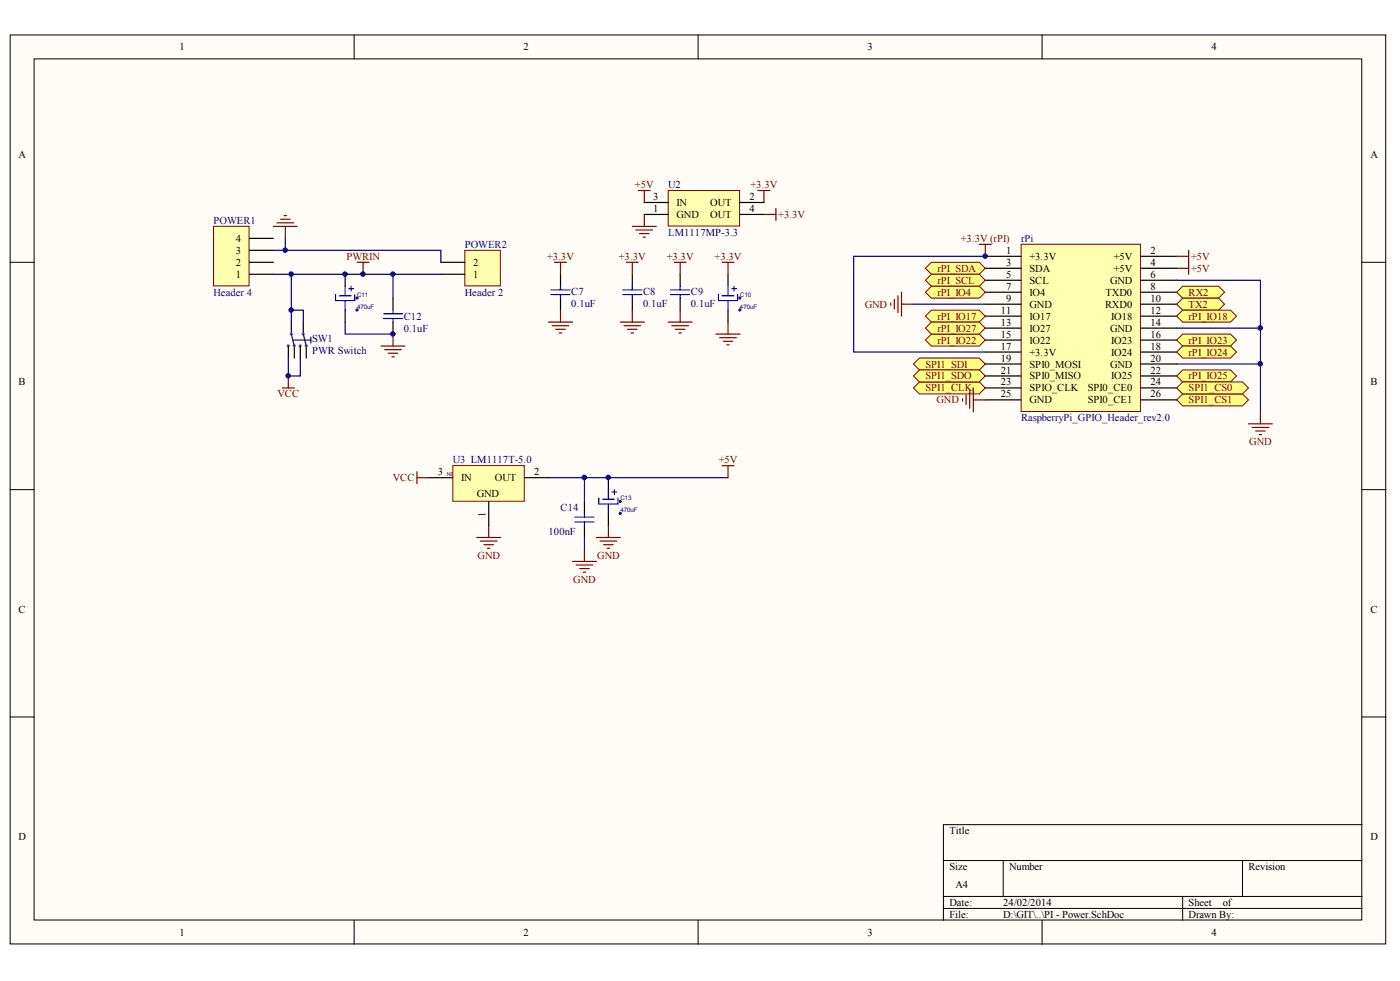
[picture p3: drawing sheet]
<svg xmlns="http://www.w3.org/2000/svg" width="291mm" height="204mm" viewBox="0 0 291 204" stroke-linecap="round" stroke-linejoin="round" font-family="sans-serif">
<defs><g id="words">
<g font-size="2.2">
<text x="37.3" y="10.5">1</text>
<text x="108.8" y="10.5">2</text>
<text x="180.3" y="10.5">3</text>
<text x="251.9" y="10.5">4</text>
<text x="3.8" y="32.8">A</text>
<text x="284.9" y="32.8">A</text>
<text x="135.8" y="41.6">3</text>
<text x="155.8" y="41.6">2</text>
<text x="135.8" y="44.1">1</text>
<text x="140.7" y="45.3">GND</text>
<text x="140.7" y="42.8">IN</text>
<text x="147.7" y="42.8">OUT</text>
<text x="147.7" y="45.3">OUT</text>
<text x="155.8" y="44.1">4</text>
<text x="49" y="52.8">3</text>
<text x="49" y="50.3">4</text>
<text x="209.2" y="52.8">1</text>
<text x="239.1" y="52.8">2</text>
<text x="49" y="57.7">1</text>
<text x="49" y="55.3">2</text>
<text x="98.4" y="57.7">1</text>
<text x="98.4" y="55.3">2</text>
<text x="209.2" y="55.3">3</text>
<text x="209.2" y="57.7">5</text>
<text x="214" y="54">+3.3V</text>
<text x="214" y="56.5">SDA</text>
<text x="214" y="59">SCL</text>
<text x="230.8" y="59">GND</text>
<text x="231.5" y="54">+5V</text>
<text x="231.5" y="56.5">+5V</text>
<text x="239.1" y="55.3">4</text>
<text x="239.1" y="57.7">6</text>
<text x="208" y="65.2">11</text>
<text x="209.2" y="60.2">7</text>
<text x="209.2" y="62.7">9</text>
<text x="214" y="61.5">IO4</text>
<text x="214" y="64">GND</text>
<text x="229.7" y="64">RXD0</text>
<text x="229.8" y="61.5">TXD0</text>
<text x="239.1" y="60.2">8</text>
<text x="239.1" y="62.7">10</text>
<text x="239.1" y="65.2">12</text>
<text x="208" y="67.7">13</text>
<text x="208" y="70.2">15</text>
<text x="214" y="66.4">IO17</text>
<text x="214" y="68.9">IO27</text>
<text x="214" y="71.4">IO22</text>
<text x="230.8" y="68.9">GND</text>
<text x="231" y="66.4">IO18</text>
<text x="231" y="71.4">IO23</text>
<text x="239.1" y="67.7">14</text>
<text x="239.1" y="70.2">16</text>
<text x="208" y="72.7">17</text>
<text x="208" y="75.1">19</text>
<text x="208" y="77.6">21</text>
<text x="214" y="73.9">+3.3V</text>
<text x="214" y="76.4">SPI0_MOSI</text>
<text x="230.8" y="76.4">GND</text>
<text x="231" y="73.9">IO24</text>
<text x="239.1" y="72.7">18</text>
<text x="239.1" y="75.1">20</text>
<text x="239.1" y="77.6">22</text>
<text x="3.9" y="80.1">B</text>
<text x="208" y="80.1">23</text>
<text x="208" y="82.6">25</text>
<text x="214" y="78.9">SPI0_MISO</text>
<text x="214" y="81.4">SPIO_CLK</text>
<text x="214" y="83.9">GND</text>
<text x="226.1" y="81.4">SPI0_CE0</text>
<text x="226.1" y="83.9">SPI0_CE1</text>
<text x="231" y="78.9">IO25</text>
<text x="239.1" y="80.1">24</text>
<text x="239.1" y="82.6">26</text>
<text x="284.9" y="80.1">B</text>
<text x="91" y="98.8">3</text>
<text x="95.9" y="100">IN</text>
<text x="102.9" y="100">OUT</text>
<text x="111.1" y="98.8">2</text>
<text x="99.1" y="103.3">GND</text>
<text x="100.9" y="107.4" transform="rotate(-90 100.9 107.4)">1</text>
<text x="3.9" y="127.4">C</text>
<text x="284.9" y="127.4">C</text>
<text x="197.4" y="173.4">Title</text>
<text x="3.8" y="174.6">D</text>
<text x="284.9" y="174.6">D</text>
<text x="197.4" y="180.8">Size</text>
<text x="198.6" y="184.6">A4</text>
<text x="209.8" y="180.8">Number</text>
<text x="259.5" y="180.8">Revision</text>
<text x="197.4" y="188.3">Date:</text>
<text x="197.4" y="190.8">File:</text>
<text x="208.6" y="188.3">24/02/2014</text>
<text x="208.6" y="190.8">D:\GIT\..\PI - Power.SchDoc</text>
<text x="247.1" y="188.3">Sheet</text>
<text x="247.1" y="190.8">Drawn By:</text>
<text x="254.2" y="188.3">of</text>
<text x="37.3" y="194.5">1</text>
<text x="108.8" y="194.5">2</text>
<text x="180.3" y="194.5">3</text>
<text x="251.9" y="194.5">4</text>
</g>
<g font-size="2.2" fill="#800000">
<text x="132" y="39.1">+5V</text>
<text x="156" y="39.1">+3.3V</text>
<text x="161.8" y="45.3">+3.3V</text>
<text x="199.7" y="50.3">+3.3V (rPI)</text>
<text x="72" y="54">PWRIN</text>
<text x="113.7" y="54">+3.3V</text>
<text x="128.7" y="54">+3.3V</text>
<text x="138.6" y="54">+3.3V</text>
<text x="148.6" y="54">+3.3V</text>
<text x="194.9" y="56.5">rPI_SDA</text>
<text x="194.9" y="59">rPI_SCL</text>
<text x="247.6" y="54">+5V</text>
<text x="247.6" y="56.5">+5V</text>
<text x="179.8" y="64">GND</text>
<text x="194.9" y="61.5">rPI_IO4</text>
<text x="247.1" y="61.5">RX2</text>
<text x="247.1" y="64">TX2</text>
<text x="194.9" y="66.4">rPI_IO17</text>
<text x="194.9" y="71.4">rPI_IO22</text>
<text x="194.9" y="68.9">rPI_IO27</text>
<text x="247.1" y="66.4">rPI_IO18</text>
<text x="247.1" y="71.4">rPI_IO23</text>
<text x="192.4" y="76.4">SPI1_SDI</text>
<text x="247.1" y="73.9">rPI_IO24</text>
<text x="57.7" y="82.6">VCC</text>
<text x="192.4" y="81.4">SPI1_CLK</text>
<text x="192.4" y="78.9">SPI1_SDO</text>
<text x="194.7" y="83.9">GND</text>
<text x="247.1" y="83.9">SPI1_CS1</text>
<text x="247.1" y="78.9">rPI_IO25</text>
<text x="247.1" y="81.4">SPI1_CS0</text>
<text x="259.7" y="92.5">GND</text>
<text x="81.7" y="100">VCC</text>
<text x="149.4" y="96.3">+5V</text>
<text x="99.3" y="116.2">GND</text>
<text x="124.2" y="116.2">GND</text>
<text x="119.2" y="121.1">GND</text>
</g>
<g font-size="2.2" fill="#000080">
<text x="138.9" y="39.1">U2</text>
<text x="44.4" y="46.5">POWER1</text>
<text x="96.6" y="51.5">POWER2</text>
<text x="138.9" y="49">LM1117MP-3.3</text>
<text x="212.3" y="50.3">rPi</text>
<text x="44.4" y="61.5">Header 4</text>
<text x="96.6" y="61.5">Header 2</text>
<text x="118.8" y="63.7">0.1uF</text>
<text x="118.8" y="61.2">C7</text>
<text x="133.7" y="63.7">0.1uF</text>
<text x="133.7" y="61.2">C8</text>
<text x="143.6" y="63.7">0.1uF</text>
<text x="143.6" y="61.2">C9</text>
<text x="64.9" y="71.2">SW1</text>
<text x="83.9" y="68.9">0.1uF</text>
<text x="83.9" y="66.4">C12</text>
<text x="64.9" y="73.7">PWR Switch</text>
<text x="212.3" y="87.6">RaspberryPi_GPIO_Header_rev2.0</text>
<text x="94.1" y="96.3">U3 LM1117T-5.0</text>
<text x="116.5" y="106.2">C14</text>
<text x="114" y="111.2">100nF</text>
</g>
<g font-size="1.3" fill="#000080">
<text x="74.2" y="64.2">470uF</text>
<text x="74.2" y="61.7">C11</text>
<text x="153.8" y="64.2">470uF</text>
<text x="153.8" y="61.7">C10</text>
<text x="129" y="106.5">470uF</text>
<text x="129" y="104">C13</text>
</g>
<g font-size="1.1" fill="#800000">
<text x="92.9" y="99">NE</text>
<text x="94.4" y="99">T00007</text>
</g>
</g></defs>
<g fill="#fffcf8" stroke="#000" stroke-width=".21">
<path d="M2.1 7.3h286v188.9h-286z"/>
<path d="M7.1 12.2h276v179h-276z"/>
</g>
<g fill="none" stroke="#000" stroke-width=".21">
<path d="M73.6 7.3v4.9M145.1 7.3v4.9M216.6 7.3v4.9M2.1 54.5h5M283.2 54.5h4.9M2.1 101.8h5M283.2 101.8h4.9M2.1 149h5M283.2 149h4.9M196.1 178.9h87.1M208.6 178.9v7.4M258.3 178.9v7.4"/>
<path d="M283.2 171.4h-87.1v19.9M73.6 191.3v5M145.1 191.3v5M196.1 186.3h87.1M196.1 188.8h87.1M216.6 191.3v5M245.9 186.3v5"/>
</g>
<path d="M56.8 47.1h5M57.6 46.3h3.5M58.3 45.6h2M59.1 44.8h.5M59.3 47.1v2.4" fill="none" stroke="#800000" stroke-width=".25"/>
<path d="M44.4 47h7.4v12.4h-7.4z" fill="#ffffb0" stroke="#800000" stroke-width=".21"/>
<path d="M51.9 57h4.9M51.9 54.5h4.9M51.9 52h4.9M51.9 49.5h4.9M126.5 99.3v2.5M121.5 104.3v2.4M121.5 109.2v2.5M126.5 106.7v2.5" fill="none" stroke="#000" stroke-width=".25"/>
<path d="M59.3 49.5v2.5h-2.5M114 99.3h37.3M121.5 99.3v5M121.5 111.7v2.5" fill="none" stroke="#000080" stroke-width=".25"/>
<g fill="none" stroke="#800000" stroke-width=".25">
<path d="M59.9 78.1v2.5M58.7 80.6h2.5M86.7 98v2.5M86.7 99.3h2.5M150.1 96.8h2.5M151.3 96.8v2.5M99.1 111.7h5M99.9 112.5h3.4M100.6 113.2h2M101.4 114h.4M101.6 109.2v2.5M119 116.7h5"/>
<path d="M119.8 117.4h3.4M120.5 118.2h2M121.3 118.9h.4M121.5 114.2v2.5M124 111.7h5M124.7 112.5h3.5M125.5 113.2h2M126.2 114h.5M126.5 109.2v2.5"/>
</g>
<path d="M119.5 108.5h4M119.5 107.5h4M121.5 106.7v.8M121.5 108.5v.7M124.5 103.5v1.3h4v-1.3M125.2 103.8h2.5M126.5 101.8v2M126.5 104.8v1.9M127.2 102.3h1M127.7 101.8v1" fill="none" stroke="#00f" stroke-width=".25"/>
<g fill="#000080" stroke="#000080" stroke-width=".21">
<circle cx="128.9" cy="106.7" r=".22"/>
<circle cx="128.9" cy="104.2" r=".21"/>
</g>
<path d="M96.6 52h7.4v7.4h-7.4z" fill="#ffffb0" stroke="#800000" stroke-width=".21"/>
<path d="M91.7 57h4.9M91.7 54.5h4.9" fill="none" stroke="#000" stroke-width=".25"/>
<path d="M59.3 52h32.4v2.5" fill="none" stroke="#000080" stroke-width=".25"/>
<path d="M157.6 39.6h2.5M158.8 39.6v2.5M158.8 44.6h2.5M161.3 43.3v2.5" fill="none" stroke="#800000" stroke-width=".25"/>
<path d="M138.9 39.6h14.9v7.4h-14.9z" fill="#ffffb0" stroke="#800000" stroke-width=".21"/>
<g fill="none" stroke="#000" stroke-width=".25">
<path d="M71.8 57v2.5M116.5 57v2.5M131.4 57v2.5M133.9 44.6h5M133.9 42.1h5M141.4 57v2.5M151.3 57v2.5M153.8 44.6h5M153.8 42.1h5M63 67v2.4M63.7 71.9v2.5M71.8 64.5v2.5"/>
<path d="M81.7 62v2.5M81.7 67v2.4M116.5 62v2.5M131.4 62v2.5M141.4 62v2.5M151.3 64.5v2.5"/>
</g>
<g fill="none" stroke="#800000" stroke-width=".25">
<path d="M132.7 39.6h2.5M133.9 39.6v2.5M115.3 54.5h2.5M116.5 54.5v2.5M130.2 54.5h2.5M131.4 47.1h5M131.4 54.5v2.5M132.2 47.8h3.5M132.9 48.6h2M133.7 49.3h.5M133.9 44.6v2.5M140.2 54.5h2.4"/>
<path d="M141.4 54.5v2.5M150.1 54.5h2.5M151.3 54.5v2.5M79.2 71.9h5M80 72.7h3.4M80.7 73.4h2M81.5 74.2h.5M81.7 69.4v2.5M114 67h5M114.8 67.7h3.5M115.5 68.4h2M116.3 69.2h.5"/>
<path d="M116.5 64.5v2.5M129 67h4.9M129.7 67.7h3.5M130.5 68.4h1.9M131.2 69.2h.5M131.4 64.5v2.5M138.9 67h5M139.7 67.7h3.4M140.4 68.4h2M141.1 69.2h.5M141.4 64.5v2.5M148.9 69.4h4.9"/>
<path d="M149.6 70.2h3.5M150.4 70.9h1.9M151.1 71.7h.5M151.3 67v2.4"/>
</g>
<g fill="none" stroke="#00f" stroke-width=".25">
<path d="M71.8 59.5v2M72.5 60h1M73 59.5v1M116.5 59.5v.7M131.4 59.5v.7M141.4 59.5v.7M151.3 59.5v2M152.1 60h1M152.6 59.5v1M69.8 61.2v1.3h3.9v-1.3M70.5 61.5h2.5M71.8 62.5v2"/>
<path d="M79.7 65.2h4M79.7 66.2h4M81.7 64.5v.7M81.7 66.2v.8M114.5 61.2h4M114.5 60.2h4M116.5 61.2v.8M129.5 61.2h3.9M129.5 60.2h3.9M131.4 61.2v.8M139.4 61.2h4M139.4 60.2h4"/>
<path d="M141.4 61.2v.8M149.4 61.2v1.3h3.9v-1.3M150.1 61.5h2.5M151.3 62.5v2"/>
</g>
<g fill="#000080" stroke="#000080" stroke-width=".21">
<circle cx="74.2" cy="64.4" r=".22"/>
<circle cx="74.2" cy="61.9" r=".21"/>
<circle cx="153.8" cy="64.4" r=".22"/>
<circle cx="153.8" cy="61.9" r=".21"/>
</g>
<path d="M81.7 57v5M71.8 67v2.4h9.9" fill="none" stroke="#000080" stroke-width=".25"/>
<g fill="#fffcf8" stroke="#009cca" stroke-width=".25">
<circle cx="63.6" cy="71.9" r=".19"/>
<circle cx="63" cy="69.4" r=".19"/>
</g>
<path d="M63 69.4l.7 2.5" fill="none" stroke="#11037f" stroke-width=".25"/>
<circle cx="62.4" cy="71.9" r=".19" fill="#fffcf8" stroke="#009cca" stroke-width=".25"/>
<path d="M60.6 67v2.4M61.2 71.9v2.5M62.4 71.9v2.5" fill="none" stroke="#000" stroke-width=".25"/>
<g fill="#fffcf8" stroke="#009cca" stroke-width=".25">
<circle cx="61.1" cy="71.9" r=".19"/>
<circle cx="60.5" cy="69.4" r=".19"/>
</g>
<path d="M60.6 69.4l.6 2.5" fill="none" stroke="#11037f" stroke-width=".25"/>
<circle cx="59.9" cy="71.9" r=".19" fill="#fffcf8" stroke="#009cca" stroke-width=".25"/>
<path d="M59.9 71.9v2.5" fill="none" stroke="#000" stroke-width=".25"/>
<path d="M60.9 70.7h3.7M64.6 70.1v1.2" fill="none" stroke="#11037f" stroke-width=".25"/>
<path d="M56.8 57h3.8M91.7 57h-31.1v10M59.9 74.4v3.7h2.5v-3.7M60.6 64.5h2.4v2.5" fill="none" stroke="#000080" stroke-width=".25"/>
<path d="M74.2 54.5h2.5M75.5 54.5v2.5" fill="none" stroke="#800000" stroke-width=".25"/>
<path d="M94.1 96.8h14.9v7.4h-14.9z" fill="#ffffb0" stroke="#800000" stroke-width=".21"/>
<path d="M89.2 99.3h4.9M109.1 99.3h4.9M101.6 104.3v4.9" fill="none" stroke="#000" stroke-width=".25"/>
<g fill="#ffff80" stroke="#800000" stroke-width=".21">
<path d="M189.9 80.6l1.2-1.2h12.5l1.2 1.2-1.2 1.3h-12.5z" fill-rule="evenodd"/>
<path d="M189.9 75.7l1.2-1.3h12.5l1.2 1.3-1.2 1.2h-12.5z" fill-rule="evenodd"/>
<path d="M189.9 78.1l1.2-1.2h12.5l1.2 1.2-1.2 1.3h-12.5z" fill-rule="evenodd"/>
</g>
<path d="M212.3 50.8h24.8v34.7h-24.8z" fill="#ffffb0" stroke="#800000" stroke-width=".21"/>
<g fill="none" stroke="#000" stroke-width=".25">
<path d="M204.8 53.3h7.5M204.8 55.8h7.5M204.8 58.3h7.5M237.2 53.3h7.4M237.2 55.8h7.4M237.2 58.3h7.4M204.8 60.7h7.5M204.8 63.2h7.5M204.8 65.7h7.5M204.8 68.2h7.5M204.8 70.7h7.5M204.8 73.2h7.5"/>
<path d="M204.8 75.7h7.5M204.8 78.1h7.5M237.2 60.7h7.4M237.2 63.2h7.4M237.2 65.7h7.4M237.2 68.2h7.4M237.2 70.7h7.4M237.2 73.2h7.4M237.2 75.7h7.4M237.2 78.1h7.4M204.8 80.6h7.5M204.8 83.1h7.5"/>
<path d="M237.2 80.6h7.4M237.2 83.1h7.4"/>
</g>
<g fill="none" stroke="#800000" stroke-width=".25">
<path d="M244.6 53.3h2.5M244.6 55.8h2.5M247.1 52v5M185.2 63v.5M185.9 62.2v2M186.7 61.5v3.5M187.4 60.7v5M187.4 63.2h2.5M200.1 82.9v.5M200.8 82.1v2M201.6 81.4v3.5M202.3 80.6v5"/>
<path d="M202.3 83.1h2.5M259.5 88.1h5M260.3 88.8h3.5M261 89.6h2M261.8 90.3h.5M262 85.6v2.5"/>
</g>
<g fill="#ffff80" stroke="#800000" stroke-width=".21">
<path d="M244.6 60.7l1.3-1.2h7.4l1.3 1.2-1.3 1.3h-7.4z" fill-rule="evenodd"/>
<path d="M244.6 63.2l1.3-1.2h7.4l1.3 1.2-1.3 1.3h-7.4z" fill-rule="evenodd"/>
<path d="M244.6 83.1l1.3-1.2h12.4l1.2 1.2-1.2 1.3h-12.4z" fill-rule="evenodd"/>
<path d="M192.4 55.8l1.2-1.3h10l1.2 1.3-1.2 1.2h-10z" fill-rule="evenodd"/>
<path d="M192.4 58.3l1.2-1.3h10l1.2 1.3-1.2 1.2h-10z" fill-rule="evenodd"/>
</g>
<path d="M189.9 63.2h14.9" fill="none" stroke="#000080" stroke-width=".25"/>
<g fill="#ffff80" stroke="#800000" stroke-width=".21">
<path d="M192.4 60.7l1.2-1.2h10l1.2 1.2-1.2 1.3h-10z" fill-rule="evenodd"/>
<path d="M192.4 65.7l1.2-1.2h10l1.2 1.2-1.2 1.3h-10z" fill-rule="evenodd"/>
<path d="M244.6 65.7l1.3-1.2h9.9l1.3 1.2-1.3 1.3h-9.9z" fill-rule="evenodd"/>
<path d="M192.4 70.7l1.2-1.3h10l1.2 1.3-1.2 1.2h-10z" fill-rule="evenodd"/>
<path d="M244.6 70.7l1.3-1.3h9.9l1.3 1.3-1.3 1.2h-9.9z" fill-rule="evenodd"/>
<path d="M244.6 73.2l1.3-1.3h9.9l1.3 1.3-1.3 1.2h-9.9z" fill-rule="evenodd"/>
<path d="M192.4 68.2l1.2-1.2h10l1.2 1.2-1.2 1.2h-10z" fill-rule="evenodd"/>
</g>
<path d="M244.6 58.3h17.4v17.4M244.6 75.7h17.4v9.9M244.6 68.2h17.4" fill="none" stroke="#000080" stroke-width=".25"/>
<g fill="#ffff80" stroke="#800000" stroke-width=".21">
<path d="M244.6 78.1l1.3-1.2h9.9l1.3 1.2-1.3 1.3h-9.9z" fill-rule="evenodd"/>
<path d="M244.6 80.6l1.3-1.2h12.4l1.2 1.2-1.2 1.3h-12.4z" fill-rule="evenodd"/>
</g>
<path d="M203.6 50.8h2.5M204.8 50.8v2.5" fill="none" stroke="#800000" stroke-width=".25"/>
<path d="M204.8 53.3h-27.3v19.9h27.3" fill="none" stroke="#000080" stroke-width=".25"/>
<g fill="#000080" stroke="#000080" stroke-width=".21">
<circle cx="59.3" cy="52" r=".46"/>
<circle cx="59.9" cy="78.1" r=".46"/>
<circle cx="60.5" cy="64.4" r=".46"/>
<circle cx="60.5" cy="57" r=".46"/>
<circle cx="71.7" cy="57" r=".46"/>
<circle cx="75.4" cy="57" r=".46"/>
<circle cx="81.7" cy="69.4" r=".46"/>
<circle cx="81.7" cy="57" r=".46"/>
<circle cx="121.5" cy="99.2" r=".47"/>
<circle cx="126.4" cy="99.2" r=".47"/>
<circle cx="204.8" cy="53.2" r=".46"/>
<circle cx="262" cy="75.6" r=".47"/>
<circle cx="262" cy="68.2" r=".46"/>
</g>
<use href="#words"/>
</svg>
